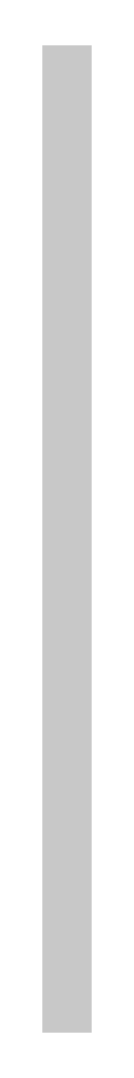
# Model space of a CAD drawing. Header units: millimetres. Extents: x -0.05 to 0.05, y -0.05 to 2.05.
import ezdxf

# ---------------------------------------------------------------- set-up
doc = ezdxf.new("R2010")
doc.units = ezdxf.units.MM

msp = doc.modelspace()

# ---------------------------------------------------------------- linework, layer by layer
at = {"color": 6, "const_width": 0.1}
msp.add_lwpolyline([(0, 2), (0, 0)], dxfattribs=at)

doc.saveas('drawing.dxf')
